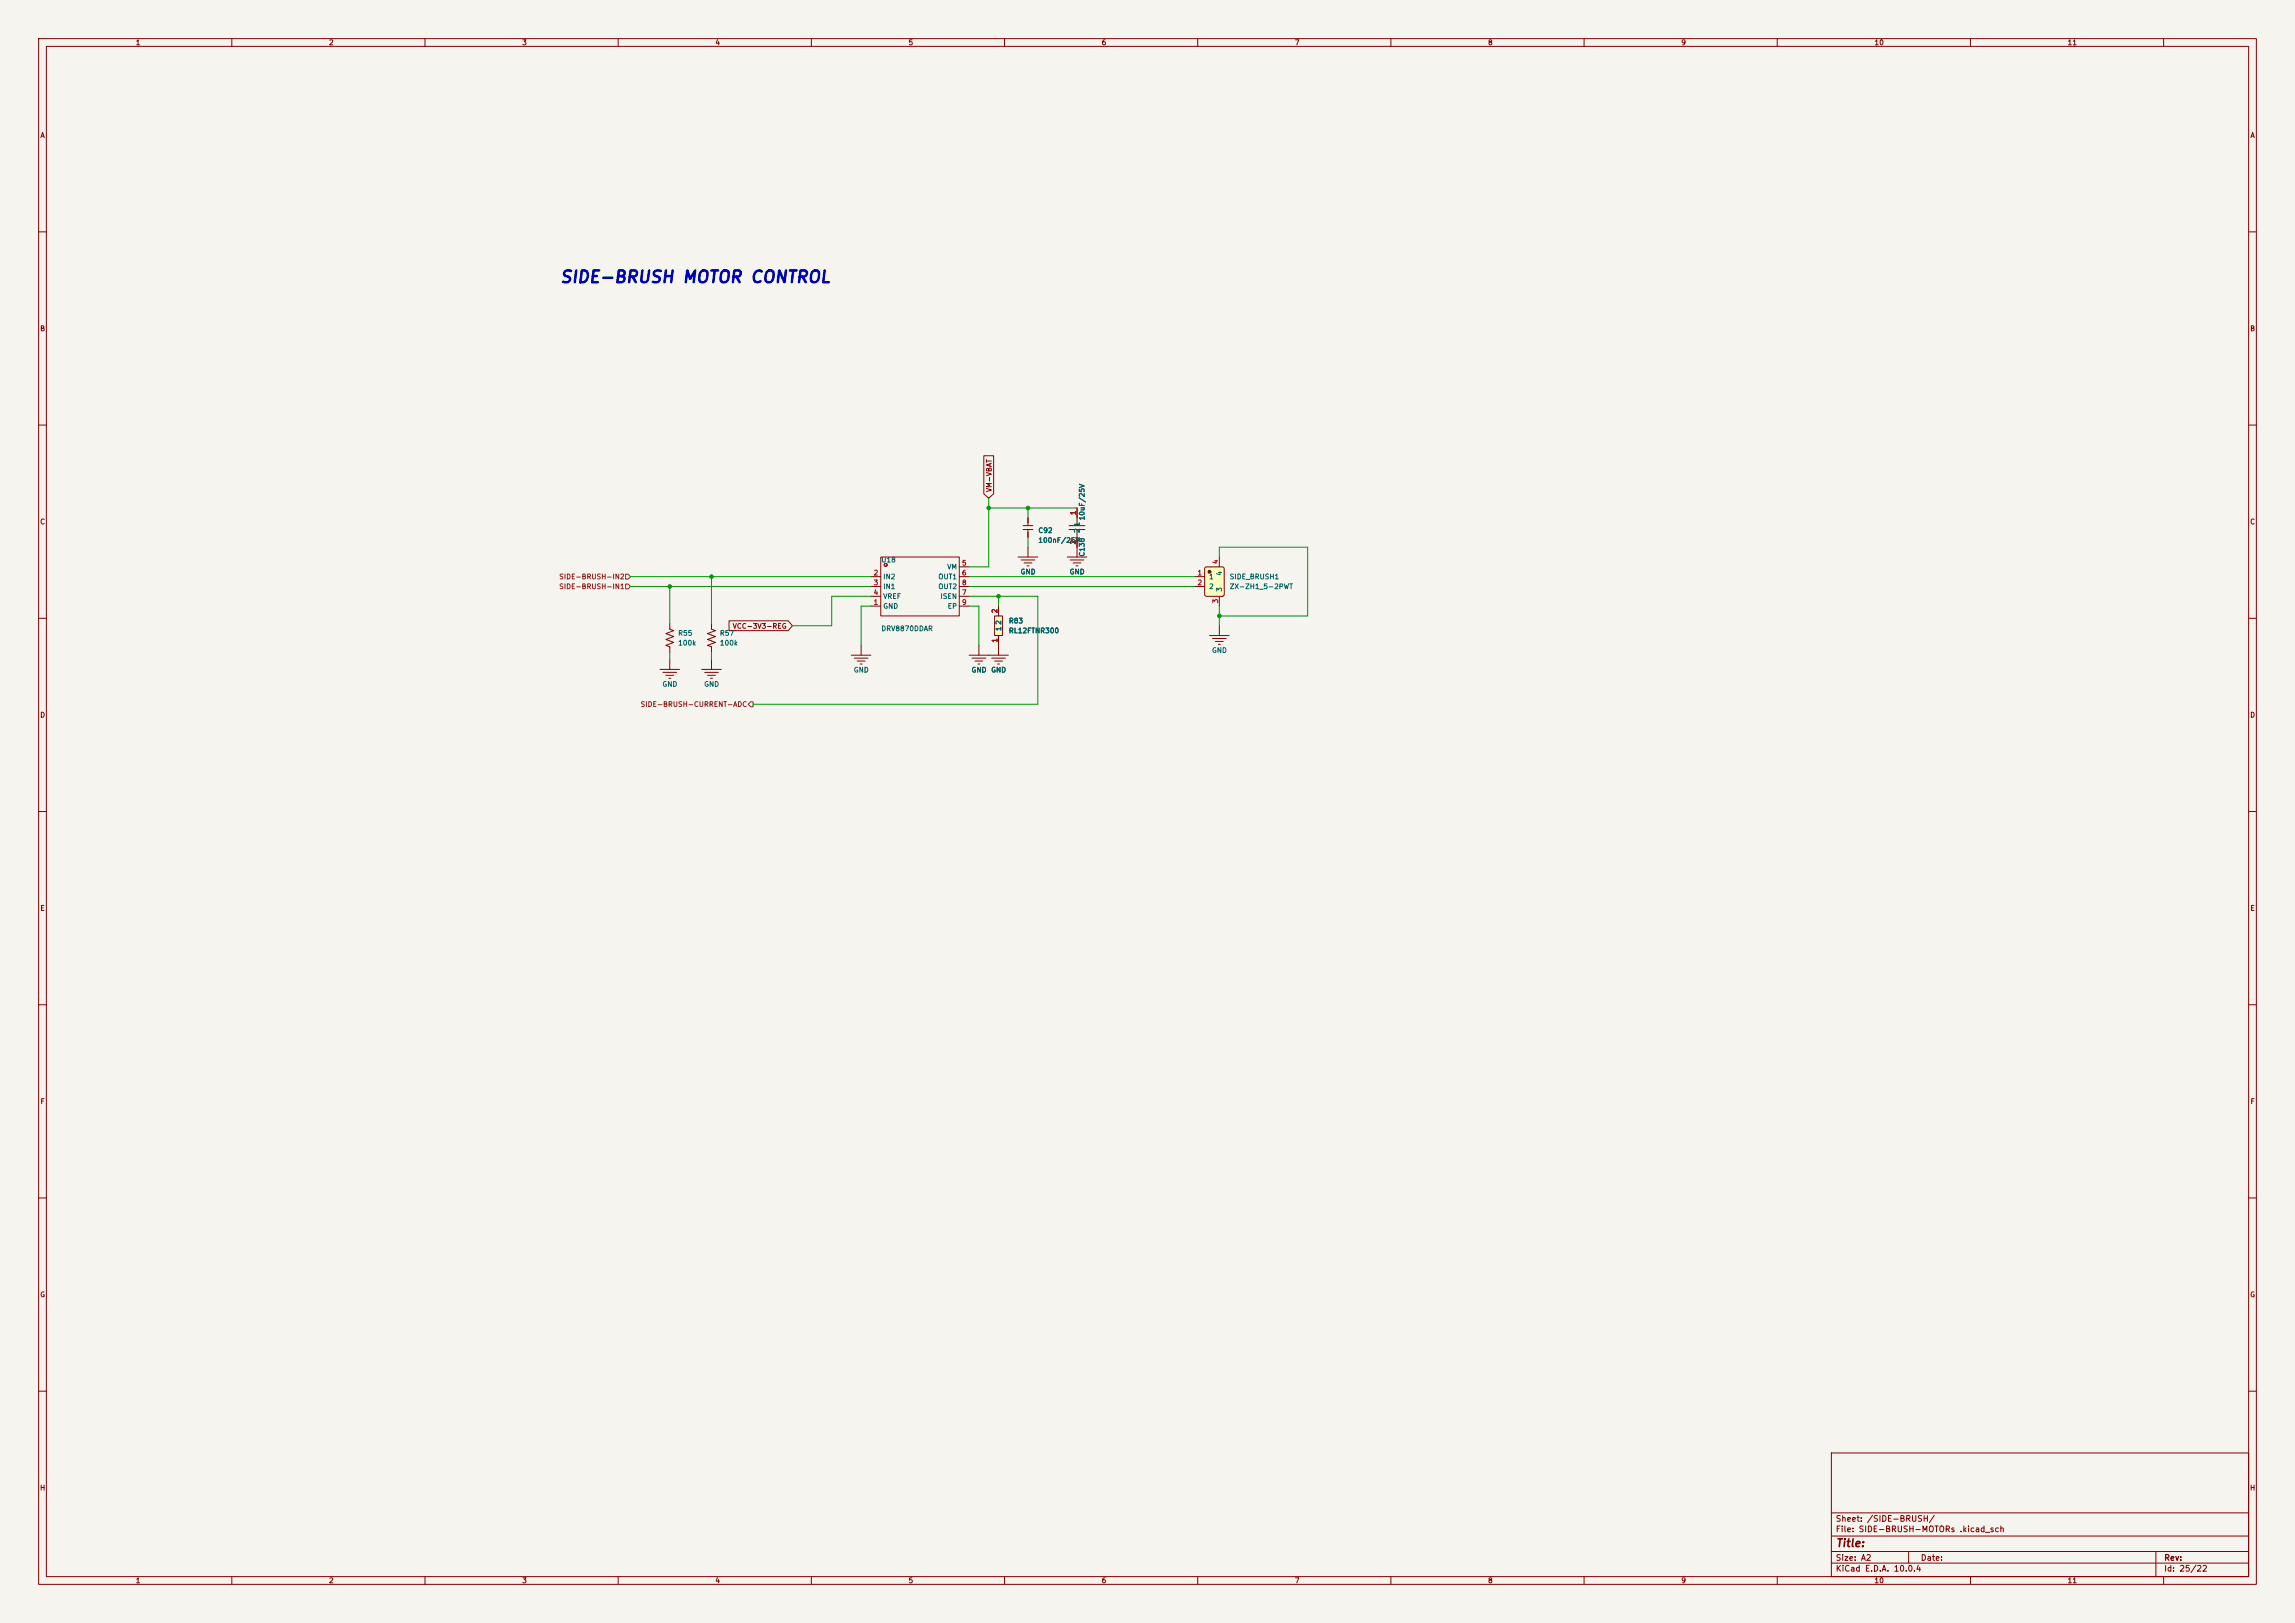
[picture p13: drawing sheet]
<svg xmlns="http://www.w3.org/2000/svg" width="594mm" height="420mm" viewBox="0 0 594 420" stroke-linecap="round" stroke-linejoin="round" font-family="sans-serif">
<defs><g id="words">
<text font-size="3.1" fill="#0000c2" x="144.7" y="74">SIDE-BRUSH MOTOR CONTROL</text>
<text font-size="2" fill="#840000" x="475" y="400.8">Title:</text>
<g font-size="1.5" fill="#840000">
<text x="475" y="394.1">Sheet: /SIDE-BRUSH/</text>
<text x="475" y="396.8">File: SIDE-BRUSH-MOTORs .kicad_sch</text>
<text x="475" y="407">KiCad E.D.A. 10.0.4</text>
<text x="475" y="404.2">Size: A2</text>
<text x="497" y="404.2">Date:</text>
<text x="560" y="404.2">Rev:</text>
<text x="560" y="407">Id: 25/22</text>
</g>
<g font-size="1.3" fill="#840000">
<text x="35" y="12">1</text>
<text x="85" y="12">2</text>
<text x="135" y="12">3</text>
<text x="185" y="12">4</text>
<text x="235" y="12">5</text>
<text x="285" y="12">6</text>
<text x="335" y="12">7</text>
<text x="385" y="12">8</text>
<text x="435" y="12">9</text>
<text x="485" y="12">10</text>
<text x="535" y="12">11</text>
<text x="10.3" y="36">A</text>
<text x="582.3" y="36">A</text>
<text x="10.3" y="86">B</text>
<text x="582.3" y="86">B</text>
<text x="257" y="127.5" transform="rotate(-90 257 127.5)">VM-VBAT</text>
<text x="10.3" y="136">C</text>
<text x="582.3" y="136">C</text>
<text x="189.5" y="163">VCC-3V3-REG</text>
<text x="10.3" y="186">D</text>
<text x="582.3" y="186">D</text>
<text x="10.3" y="236">E</text>
<text x="582.3" y="236">E</text>
<text x="10.3" y="286">F</text>
<text x="582.3" y="286">F</text>
<text x="10.3" y="336">G</text>
<text x="582.3" y="336">G</text>
<text x="10.2" y="386">H</text>
<text x="582.2" y="386">H</text>
<text x="35" y="410">1</text>
<text x="85" y="410">2</text>
<text x="135" y="410">3</text>
<text x="185" y="410">4</text>
<text x="235" y="410">5</text>
<text x="285" y="410">6</text>
<text x="335" y="410">7</text>
<text x="385" y="410">8</text>
<text x="435" y="410">9</text>
<text x="485" y="410">10</text>
<text x="535" y="410">11</text>
</g>
<g font-size="1.3" fill="#a90000">
<text x="278.7" y="133.4" transform="rotate(-90 278.7 133.4)">1</text>
<text x="278.7" y="141" transform="rotate(-90 278.7 141)">2</text>
<text x="226" y="149.2">2</text>
<text x="248.8" y="146.7">5</text>
<text x="248.8" y="149.2">6</text>
<text x="309.8" y="149.2">1</text>
<text x="315.6" y="146.1" transform="rotate(-90 315.6 146.1)">4</text>
<text x="226" y="151.7">3</text>
<text x="226" y="154.3">4</text>
<text x="248.8" y="154.3">7</text>
<text x="248.8" y="151.7">8</text>
<text x="309.8" y="151.7">2</text>
<text x="226" y="156.8">1</text>
<text x="248.8" y="156.8">9</text>
<text x="258.4" y="158.8" transform="rotate(-90 258.4 158.8)">2</text>
<text x="315.6" y="156.3" transform="rotate(-90 315.6 156.3)">3</text>
<text x="258.4" y="166.4" transform="rotate(-90 258.4 166.4)">1</text>
</g>
<g font-size="1.3" fill="#006464">
<text x="279.7" y="136.4" transform="rotate(-90 279.7 136.4)">1</text>
<text x="281" y="134.8" transform="rotate(-90 281 134.8)">10uF/25V</text>
<text x="268.6" y="138.2">C92</text>
<text x="268.6" y="140.8">100nF/25V</text>
<text x="279.7" y="138" transform="rotate(-90 279.7 138)">2</text>
<text x="228" y="145.8">U18</text>
<text x="245" y="147.7">VM</text>
<text x="264" y="148.9">GND</text>
<text x="276.7" y="148.9">GND</text>
<text x="281" y="144.2" transform="rotate(-90 281 144.2)">C138</text>
<text x="316.6" y="149.1" transform="rotate(-90 316.6 149.1)">4</text>
<text x="228.5" y="150.2">IN2</text>
<text x="228.5" y="152.7">IN1</text>
<text x="228.5" y="155.3">VREF</text>
<text x="242.7" y="150.2">OUT1</text>
<text x="242.7" y="152.7">OUT2</text>
<text x="243.3" y="155.3">ISEN</text>
<text x="312.8" y="150.2">1</text>
<text x="312.8" y="152.7">2</text>
<text x="316.6" y="153.3" transform="rotate(-90 316.6 153.3)">3</text>
<text x="318.1" y="150.2">SIDE_BRUSH1</text>
<text x="318.1" y="152.7">ZX-ZH1_5-2PWT</text>
<text x="228.5" y="157.8">GND</text>
<text x="245.2" y="157.8">EP</text>
<text x="259.4" y="161.8" transform="rotate(-90 259.4 161.8)">2</text>
<text x="261" y="161.6">R83</text>
<text x="175.4" y="164.8">R55</text>
<text x="175.4" y="167.3">100k</text>
<text x="186.2" y="164.8">R57</text>
<text x="186.2" y="167.3">100k</text>
<text x="228" y="163.6">DRV8870DDAR</text>
<text x="259.4" y="163.4" transform="rotate(-90 259.4 163.4)">1</text>
<text x="261" y="164.2">RL12FTNR300</text>
<text x="313.6" y="169.2">GND</text>
<text x="171.3" y="178">GND</text>
<text x="182.1" y="178">GND</text>
<text x="220.8" y="174.3">GND</text>
<text x="251.3" y="174.3">GND</text>
<text x="256.4" y="174.3">GND</text>
</g>
<g font-size="1.3" fill="#725600">
<text x="144.6" y="150.2">SIDE-BRUSH-IN2</text>
<text x="144.6" y="152.7">SIDE-BRUSH-IN1</text>
<text x="165.7" y="183.2">SIDE-BRUSH-CURRENT-ADC</text>
</g>
</g></defs>
<path d="M0 0h594v420h-594z" fill="#f5f4ef" stroke="#f5f4ef" stroke-width=".26"/>
<g fill="none" stroke="#840000" stroke-width=".26">
<path d="M10 10h574v400h-574zM12 12h570v396h-570zM60 10v2M110 10v2M160 10v2M210 10v2M260 10v2M310 10v2M360 10v2M410 10v2M460 10v2M510 10v2"/>
<path d="M560 10v2M10 60h2M582 60h2M10 110h2M582 110h2M225.4 156.8h2.6M225.4 149.2h2.6M225.4 151.8h2.6M225.4 154.3h2.6M248.3 156.8h2.5M248.3 149.2h2.5M248.3 151.8h2.5"/>
<path d="M248.3 154.3h2.5M248.3 146.7h2.5M10 160h2M181.6 173.2h5.1M182.4 174h3.5M183.1 174.8h2.1M183.9 175.5h.5M184.1 170.7v2.5M582 160h2M10 210h2M582 210h2M10 260h2"/>
<path d="M582 260h2M10 310h2M582 310h2M10 360h2M474 376h108v32h-108zM582 360h2M474 397.5h108M474 391.5h108M60 408v2M110 408v2M160 408v2M210 408v2"/>
<path d="M260 408v2M310 408v2M360 408v2M410 408v2M460 408v2M474 404.5h108M474 401.5h108M494 401.5v3M510 408v2M558 401.5v6.5M560 408v2"/>
</g>
<g fill="none" stroke="#a00000" stroke-width=".26">
<path d="M228 144.1h20.3v15.3h-20.3z"/>
<circle cx="229.2" cy="146.2" r=".38"/>
</g>
<path d="M257.4 159.4h2.1v5.1h-2.1z" fill="#ffffc2"/>
<g fill="none" stroke="#840000" stroke-width=".26">
<path d="M257.4 159.4h2.1v5.1h-2.1zM258.4 156.8v2.6M170.8 173.2h5.1M171.6 174h3.5M172.3 174.8h2.1M173.1 175.5h.5M173.4 161.3v1.5l1 .4-2.1 .8 2.1 .7-2.1 .8 2.1 .7-2.1 .8 1.1 .4v1.5M173.4 170.7v2.5M184.1 161.3v1.5l1.1 .4-2.1 .8 2.1 .7-2.1 .8 2.1 .7-2.1 .8 1 .4v1.5M220.3 169.5h5.1M221.1 170.3h3.6M221.9 171.1h2"/>
<path d="M222.6 171.8h.5M222.9 167v2.5M250.8 169.5h10.2M251.6 170.3h3.5M252.3 171.1h2.1M253.1 171.8h.5M253.4 167v2.5M256.7 170.3h3.5M257.4 171.1h2.1M258.2 171.8h.5M258.4 164.5v5"/>
</g>
<path d="M311.9 146.8l.3-.1h4.2l.4 .2 .1 6.9-.3 .4-4.3 .1-.4-.2-.1-6.9z" fill="#ffffc2"/>
<circle cx="313.1" cy="148" r=".38" fill="#840000" stroke="#840000" stroke-width=".26"/>
<g fill="none" stroke="#840000" stroke-width=".26">
<path d="M254.6 117.9h2.6v9.9l-1.3 1.1-1.3-1.1zM264.8 137h2.5M264.8 136h2.5M266.1 134v2M266.1 137v2.1M276.7 137h4.1M276.7 136h4.1M278.8 131.4v4.6M278.8 137v7.1M258.4 156.8v2.6M263.5 144.1h5.1M264.3 144.9h3.5"/>
<path d="M265 145.7h2.1M265.8 146.4h.5M266.1 141.6v2.5M276.2 144.1h5.1M277 144.9h3.5M277.7 145.7h2.1M278.5 146.4h.5M309.2 149.2h2.6M309.2 151.8h2.6M311.9 146.8l.3-.1h4.2l.4 .2 .1 6.9-.3 .4-4.3 .1-.4-.2-.1-6.9zM315.6 144.1v2.6M315.6 154.3v2.5"/>
<path d="M188.7 160.7h15.3l1.1 1.2-1.1 1.3h-15.3zM258.4 164.5v2.5M313.1 164.5h5M313.8 165.2h3.6M314.6 166h2M315.3 166.8h.5M315.6 161.9v2.6"/>
</g>
<path d="M161.9 148.6h.7l.6 .6-.6 .7h-.7zM161.9 151.1h.7l.6 .7-.6 .6h-.7zM194.3 181.6h.6v1.3h-.6l-.7-.7z" fill="none" stroke="#725600" stroke-width=".26"/>
<g fill="none" stroke="#009600" stroke-width=".26">
<path d="M255.9 128.9v17.8h-5.1M255.9 131.4h22.9M266.1 131.4v2.6M266.1 139.1v2.5M163.2 151.8h62.2M163.2 149.2h62.2M173.4 151.8v9.5M184.1 149.2v12.1M225.4 156.8h-2.5v10.2M225.4 154.3h-10.1v7.6h-10.2M250.8 154.3h17.8v27.9h-73.7M250.8 156.8h2.6v10.2"/>
<path d="M250.8 151.8h58.4M250.8 149.2h58.4M258.4 154.3v2.5M315.6 144.1v-2.5h22.9v17.8h-22.9M315.6 156.8v5.1M173.4 168.9v1.8M184.1 168.9v1.8"/>
</g>
<g fill="#009600" stroke="#009600" stroke-width=".26">
<circle cx="184.1" cy="149.2" r=".46"/>
<circle cx="173.4" cy="151.8" r=".46"/>
<circle cx="255.9" cy="131.4" r=".46"/>
<circle cx="258.4" cy="154.3" r=".46"/>
<circle cx="266.1" cy="131.4" r=".46"/>
<circle cx="315.6" cy="159.4" r=".46"/>
</g>
<use href="#words"/>
</svg>
